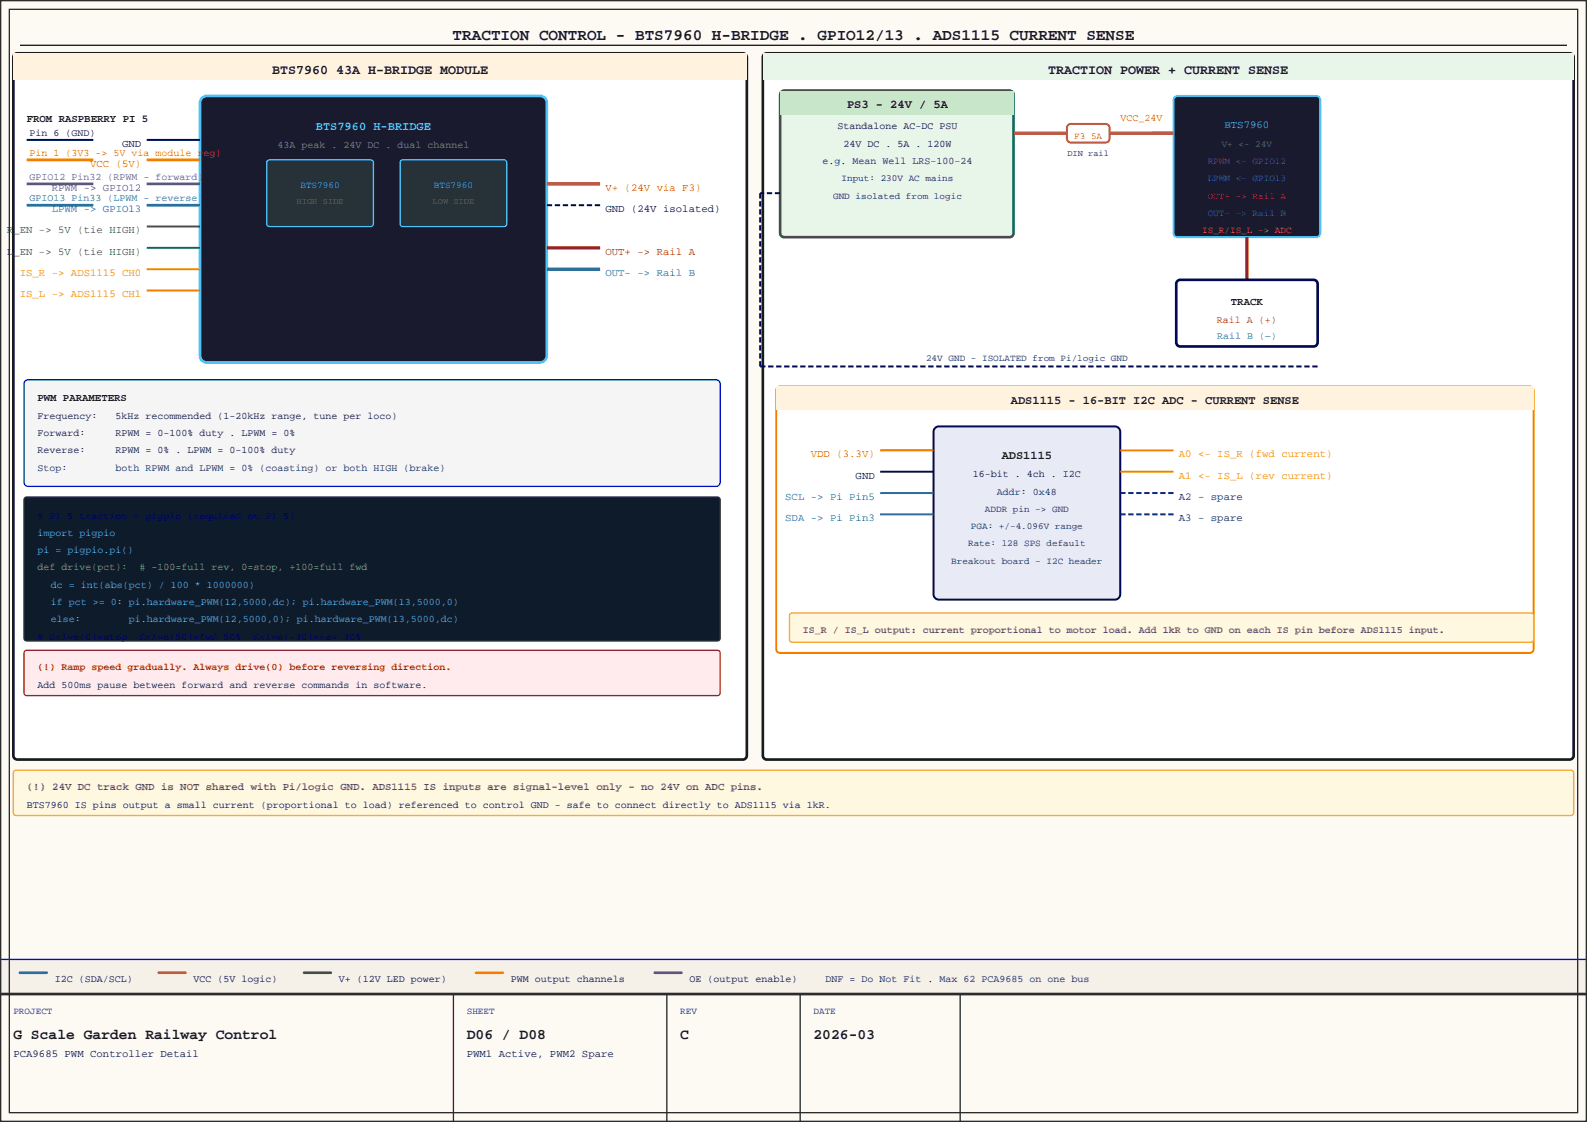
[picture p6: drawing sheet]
<svg xmlns="http://www.w3.org/2000/svg" width="420mm" height="297mm" viewBox="0 0 420 297" stroke-linecap="round" stroke-linejoin="round" font-family="sans-serif">
<defs><g id="words">
<text font-size="4.2" fill="#1a1a1a" x="119.8" y="10.5">TRACTION CONTROL - BTS7960 H-BRIDGE . GPIO12/13 . ADS1115 CURRENT SENSE</text>
<g font-size="3.9" fill="#1a1a1a">
<text x="3.5" y="275">G Scale Garden Railway Control</text>
<text x="123.5" y="275">D06 / D08</text>
<text x="180" y="275">C</text>
<text x="215.3" y="275">2026-03</text>
</g>
<g font-size="3.5" fill="#1a1a1a">
<text x="72" y="19.6">BTS7960 43A H-BRIDGE MODULE</text>
<text x="277.4" y="19.6">TRACTION POWER + CURRENT SENSE</text>
</g>
<g font-size="3.2" fill="#1a1a1a">
<text x="224.2" y="28.7">PS3 - 24V / 5A</text>
<text x="267.5" y="107">ADS1115 - 16-BIT I2C ADC - CURRENT SENSE</text>
<text x="265.1" y="121.5">ADS1115</text>
</g>
<text font-size="3.2" fill="#4fc3f7" x="83.6" y="34.3">BTS7960 H-BRIDGE</text>
<g font-size="2.8" fill="#1a1a1a">
<text x="7.1" y="32.2">FROM RASPBERRY PI 5</text>
<text x="325.8" y="80.8">TRACK</text>
<text x="9.9" y="106.2">PWM PARAMETERS</text>
</g>
<text font-size="2.8" fill="#4fc3f7" x="324.1" y="33.9">BTS7960</text>
<g font-size="2.8" fill="#000555">
<text x="32.3" y="38.9">GND</text>
<text x="160.2" y="56.2">GND (24V isolated)</text>
<text x="226.4" y="126.7">GND</text>
</g>
<g font-size="2.8" fill="#e65100">
<text x="23.9" y="44.2">VCC (5V)</text>
<text x="214.6" y="121.1">VDD (3.3V)</text>
</g>
<text font-size="2.8" fill="#7b1fa2" x="13.7" y="50.5">RPWM -&gt; GPIO12</text>
<text font-size="2.8" fill="#d84315" x="160.2" y="50.5">V+ (24V via F3)</text>
<g font-size="2.8" fill="#1565c0">
<text x="13.7" y="56.2">LPWM -&gt; GPIO13</text>
<text x="160.2" y="73.1">OUT- -&gt; Rail B</text>
<text x="207.8" y="132.3">SCL -&gt; Pi Pin5</text>
<text x="207.8" y="138">SDA -&gt; Pi Pin3</text>
</g>
<g font-size="2.8" fill="#2e7d32">
<text x="1.8" y="61.8">R_EN -&gt; 5V (tie HIGH)</text>
<text x="1.8" y="67.4">L_EN -&gt; 5V (tie HIGH)</text>
</g>
<text font-size="2.8" fill="#b71c1c" x="160.2" y="67.4">OUT+ -&gt; Rail A</text>
<g font-size="2.8" fill="#f57c00">
<text x="5.2" y="73.1">IS_R -&gt; ADS1115 CH0</text>
<text x="5.2" y="78.7">IS_L -&gt; ADS1115 CH1</text>
<text x="312" y="121.1">A0 &lt;- IS_R (fwd current)</text>
<text x="312" y="126.7">A1 &lt;- IS_L (rev current)</text>
</g>
<g font-size="2.8" fill="#000888">
<text x="312" y="132.3">A2 - spare</text>
<text x="312" y="138">A3 - spare</text>
</g>
<text font-size="2.8" fill="#795548" x="7.1" y="209.2">(!) 24V DC track GND is NOT shared with Pi/logic GND. ADS1115 IS inputs are signal-level only - no 24V on ADC pins.</text>
<g font-size="2.8" fill="#000666">
<text x="3.5" y="279.8">PCA9685 PWM Controller Detail</text>
<text x="123.5" y="279.8">PWM1 Active, PWM2 Spare</text>
</g>
<g font-size="2.6" fill="#000555">
<text x="221.6" y="34.3">Standalone AC-DC PSU</text>
<text x="7.8" y="36">Pin 6 (GND)</text>
<text x="223.2" y="38.8">24V DC . 5A . 120W</text>
<text x="9.9" y="110.8">Frequency:</text>
<text x="30.5" y="110.8">5kHz recommended (1-20kHz range, tune per loco)</text>
<text x="9.9" y="115.4">Forward:</text>
<text x="9.9" y="120">Reverse:</text>
<text x="30.5" y="115.4">RPWM = 0-100% duty . LPWM = 0%</text>
<text x="30.5" y="120">RPWM = 0% . LPWM = 0-100% duty</text>
<text x="257.5" y="126.3">16-bit . 4ch . I2C</text>
<text x="9.9" y="182.1">Add 500ms pause between forward and reverse commands in software.</text>
<text x="7.1" y="213.8">BTS7960 IS pins output a small current (proportional to load) referenced to control GND - safe to connect directly to ADS1115 via 1kR.</text>
<text x="14.5" y="260">I2C (SDA/SCL)</text>
<text x="51.2" y="260">VCC (5V logic)</text>
<text x="89.6" y="260">V+ (12V LED power)</text>
<text x="135.2" y="260">PWM output channels</text>
<text x="182.5" y="260">OE (output enable)</text>
</g>
<text font-size="2.6" fill="#d84315" x="296.6" y="32.1">VCC_24V</text>
<text font-size="2.6" fill="#e65100" x="7.8" y="41.3">Pin 1 (3V3 -&gt; 5V via module reg)</text>
<text font-size="2.6" fill="#78909c" x="73.4" y="39.2">43A peak . 24V DC . dual channel</text>
<text font-size="2.6" fill="#7b1fa2" x="7.8" y="47.7">GPIO12 Pin32 (RPWM - forward)</text>
<g font-size="2.6" fill="#000888">
<text x="217.7" y="43.4">e.g. Mean Well LRS-100-24</text>
<text x="9.9" y="124.6">Stop:</text>
<text x="30.5" y="124.6">both RPWM and LPWM = 0% (coasting) or both HIGH (brake)</text>
<text x="263.8" y="130.9">Addr: 0x48</text>
<text x="9.9" y="137.3"># Pi 5 traction - pigpio (required on Pi 5)</text>
<text x="9.9" y="169.4"># drive(0)=stop</text>
<text x="36.9" y="169.4">drive(50)=fwd 50%</text>
<text x="67.1" y="169.4">drive(-30)=rev 30%</text>
<text x="218.5" y="260">DNF = Do Not Fit . Max 62 PCA9685 on one bus</text>
</g>
<g font-size="2.6" fill="#1565c0">
<text x="7.8" y="53.3">GPIO13 Pin33 (LPWM - reverse)</text>
<text x="322.1" y="89.6">Rail B (−)</text>
</g>
<g font-size="2.6" fill="#b71c1c">
<text x="322.1" y="85.4">Rail A (+)</text>
<text x="9.9" y="177.5">(!) Ramp speed gradually. Always drive(0) before reversing direction.</text>
</g>
<g font-size="2.6" fill="#4fc3f7">
<text x="9.9" y="141.8">import pigpio</text>
<text x="9.9" y="146.4">pi = pigpio.pi()</text>
<text x="13.4" y="155.6">dc = int(abs(pct) / 100 * 1000000)</text>
<text x="13.4" y="160.2">if pct &gt;= 0: pi.hardware_PWM(12,5000,dc); pi.hardware_PWM(13,5000,0)</text>
<text x="13.4" y="164.8">else:</text>
<text x="34.1" y="164.8">pi.hardware_PWM(12,5000,0); pi.hardware_PWM(13,5000,dc)</text>
</g>
<g font-size="2.6" fill="#81c784">
<text x="9.9" y="151">def drive(pct):</text>
<text x="36.9" y="151"># -100=full rev, 0=stop, +100=full fwd</text>
</g>
<text font-size="2.6" fill="#795548" x="212.5" y="167.6">IS_R / IS_L output: current proportional to motor load. Add 1kR to GND on each IS pin before ADS1115 input.</text>
<text font-size="2.5" fill="#d84315" x="284.3" y="36.7">F3 5A</text>
<text font-size="2.5" fill="#546e7a" x="323.3" y="38.8">V+ &lt;- 24V</text>
<g font-size="2.5" fill="#000888">
<text x="222.7" y="48">Input: 230V AC mains</text>
<text x="220.5" y="52.6">GND isolated from logic</text>
<text x="245.1" y="95.6">24V GND - ISOLATED from Pi/logic GND</text>
<text x="260.6" y="135.5">ADDR pin -&gt; GND</text>
<text x="256.9" y="140.1">PGA: +/-4.096V range</text>
<text x="251.8" y="149.2">Breakout board - I2C header</text>
<text x="256.2" y="144.6">Rate: 128 SPS default</text>
</g>
<text font-size="2.5" fill="#7b1fa2" x="319.6" y="43.4">RPWM &lt;- GPIO12</text>
<g font-size="2.5" fill="#1565c0">
<text x="319.6" y="48">LPWM &lt;- GPIO13</text>
<text x="319.6" y="57.2">OUT- -&gt; Rail B</text>
</g>
<g font-size="2.5" fill="#4fc3f7">
<text x="79.5" y="49.8">BTS7960</text>
<text x="114.8" y="49.8">BTS7960</text>
</g>
<text font-size="2.5" fill="#b71c1c" x="319.6" y="52.6">OUT+ -&gt; Rail A</text>
<text font-size="2.5" fill="#f57c00" x="318.1" y="61.7">IS_R/IS_L -&gt; ADC</text>
<g font-size="2.5" fill="#000999">
<text x="3.5" y="268.4">PROJECT</text>
<text x="123.5" y="268.4">SHEET</text>
<text x="180" y="268.4">REV</text>
<text x="215.3" y="268.4">DATE</text>
</g>
<text font-size="2.3" fill="#000888" x="282.5" y="41.3">DIN rail</text>
<g font-size="2.3" fill="#546e7a">
<text x="78.5" y="54">HIGH SIDE</text>
<text x="114.5" y="54">LOW SIDE</text>
</g>
</g></defs>
<path d="M0 0h420v297h-420z" fill-rule="evenodd" fill="#fdfaf4"/>
<path d="M5.3 12h409.4" fill="none" stroke="#1a1a1a" stroke-width=".35"/>
<path d="M4 14.3l.6-.2h192a1.06 1.06 0 0 1 1 1.1v184.8a1.06 1.06 0 0 1-1 1.1h-192a1.06 1.06 0 0 1-1.1-1.1v-184.8z" fill-rule="evenodd" fill="#fff" stroke="#1a1a1a" stroke-width=".71" stroke-linecap="butt"/>
<path d="M3.5 14.1h194.1v7.1h-194.1z" fill-rule="evenodd" fill="#fff3e0"/>
<path d="M53.5 25.9l1.2-.5h88.2a1.76 1.76 0 0 1 1.8 1.8v67a1.76 1.76 0 0 1-1.8 1.7h-88.2a1.76 1.76 0 0 1-1.8-1.7v-67z" fill-rule="evenodd" fill="#1a1a2e" stroke="#4fc3f7" stroke-width=".71" stroke-linecap="butt"/>
<g fill="#263238" stroke="#4fc3f7" stroke-width=".35">
<path d="M70.8 42.5l.5-.2h26.8a.71 .71 0 0 1 .7 .7v16.3a.71 .71 0 0 1-.7 .7h-26.8a.71 .71 0 0 1-.7-.7v-16.3z" fill-rule="evenodd"/>
<path d="M106.1 42.5l.5-.2h26.8a.71 .71 0 0 1 .7 .7v16.3a.71 .71 0 0 1-.7 .7h-26.8a.71 .71 0 0 1-.7-.7v-16.3z" fill-rule="evenodd"/>
</g>
<path d="M7.1 37h17.6M38.8 37h14.1" fill="none" stroke="#000555" stroke-width=".53"/>
<path d="M7.1 42.3h17.6M38.8 42.3h14.1" fill="none" stroke="#e65100" stroke-width=".71" stroke-linecap="butt"/>
<path d="M7.1 48.7h17.6M38.8 48.7h14.1" fill="none" stroke="#7b1fa2" stroke-width=".71" stroke-linecap="butt"/>
<path d="M7.1 54.3h17.6M38.8 54.3h14.1" fill="none" stroke="#1565c0" stroke-width=".71" stroke-linecap="butt"/>
<path d="M38.8 60h14.1M38.8 65.6h14.1" fill="none" stroke="#2e7d32" stroke-width=".53"/>
<path d="M38.8 71.3h14.1M38.8 76.9h14.1" fill="none" stroke="#f57c00" stroke-width=".53"/>
<path d="M144.7 48.7h14.1" fill="none" stroke="#d84315" stroke-width=".88" stroke-linecap="butt"/>
<path d="M144.7 54.3h14.1" fill="none" stroke="#000555" stroke-width=".53" stroke-dasharray="1.4 .7" stroke-linecap="butt"/>
<path d="M144.7 65.6h14.1" fill="none" stroke="#b71c1c" stroke-width=".88" stroke-linecap="butt"/>
<path d="M144.7 71.3h14.1" fill="none" stroke="#1565c0" stroke-width=".88" stroke-linecap="butt"/>
<path d="M6.8 100.7l.6-.2h182.1a1.06 1.06 0 0 1 1.1 1.1v26.1a1.06 1.06 0 0 1-1.1 1h-182.1a1.06 1.06 0 0 1-1-1v-26.1z" fill-rule="evenodd" fill="#f5f5f5" stroke="#000ddd" stroke-width=".35"/>
<path d="M6.6 131.8l.5-.2h182.8a.71 .71 0 0 1 .7 .7v36.7a.71 .71 0 0 1-.7 .7h-182.8a.71 .71 0 0 1-.7-.7v-36.7z" fill-rule="evenodd" fill="#0d1b2a" stroke="#263238" stroke-width=".35"/>
<path d="M6.6 172.3l.5-.2h182.8a.71 .71 0 0 1 .7 .7v10.6a.71 .71 0 0 1-.7 .7h-182.8a.71 .71 0 0 1-.7-.7v-10.6z" fill-rule="evenodd" fill="#ffebee" stroke="#b71c1c" stroke-width=".35"/>
<path d="M202.1 14.5l.8-.4h212.5a1.06 1.06 0 0 1 1.1 1.1v184.8a1.06 1.06 0 0 1-1.1 1.1h-212.5a1.06 1.06 0 0 1-1-1.1v-184.8z" fill-rule="evenodd" fill="#fff" stroke="#1a1a1a" stroke-width=".71" stroke-linecap="butt"/>
<path d="M201.9 14.1h214.6v7.1h-214.6z" fill-rule="evenodd" fill="#e8f5e9"/>
<path d="M206.9 24.2l.6-.2h59.7a1.06 1.06 0 0 1 1 1v36.7a1.06 1.06 0 0 1-1 1.1h-59.7a1.06 1.06 0 0 1-1-1.1v-36.7z" fill-rule="evenodd" fill="#e8f5e9" stroke="#2e7d32" stroke-width=".71" stroke-linecap="butt"/>
<path d="M206.5 24h61.7v6.3h-61.7z" fill-rule="evenodd" fill="#c8e6c9"/>
<path d="M268.2 35.3h14.2" fill="none" stroke="#d84315" stroke-width=".88" stroke-linecap="butt"/>
<path d="M282.6 33.2l.8-.4h9.2a1.06 1.06 0 0 1 1 1.1v2.8a1.06 1.06 0 0 1-1 1h-9.2a1.06 1.06 0 0 1-1-1v-2.8z" fill-rule="evenodd" fill="#fff" stroke="#d84315" stroke-width=".53"/>
<path d="M293.6 35.3h17" fill="none" stroke="#d84315" stroke-width=".88" stroke-linecap="butt"/>
<path d="M310.8 25.8l.8-.4h36.8a1.06 1.06 0 0 1 1 1.1v35.2a1.06 1.06 0 0 1-1 1.1h-36.8a1.06 1.06 0 0 1-1-1.1v-35.2z" fill-rule="evenodd" fill="#1a1a2e" stroke="#4fc3f7" stroke-width=".53"/>
<path d="M304.9 35.3h5.7" fill="none" stroke="#d84315" stroke-width=".88" stroke-linecap="butt"/>
<path d="M330 62.8v11.3" fill="none" stroke="#b71c1c" stroke-width=".88" stroke-linecap="butt"/>
<path d="M311.7 74.3l.7-.2h35.2a1.06 1.06 0 0 1 1.1 1v15.6a1.06 1.06 0 0 1-1.1 1h-35.2a1.06 1.06 0 0 1-1.1-1v-15.6z" fill-rule="evenodd" fill="#fff" stroke="#000555" stroke-width=".71" stroke-linecap="butt"/>
<path d="M201.2 51.1v45.9M206.5 51.1h-5.3M201.2 97h148.2" fill="none" stroke="#000555" stroke-width=".53" stroke-dasharray="1.4 .7" stroke-linecap="butt"/>
<path d="M205.6 102.7l.9-.4h198.3a1.06 1.06 0 0 1 1.1 1.1v68.4a1.06 1.06 0 0 1-1.1 1h-198.3a1.06 1.06 0 0 1-1.1-1v-68.4z" fill-rule="evenodd" fill="#fff" stroke="#f57c00" stroke-width=".53"/>
<path d="M205.4 102.3h200.5v6.3h-200.5z" fill-rule="evenodd" fill="#fff3e0"/>
<path d="M247.6 113.1l.9-.2h46.6a1.41 1.41 0 0 1 1.4 1.4v43a1.41 1.41 0 0 1-1.4 1.4h-46.6a1.41 1.41 0 0 1-1.4-1.4v-43v-.5z" fill-rule="evenodd" fill="#e8eaf6" stroke="#000555" stroke-width=".53"/>
<path d="M232.9 119.2h14.2" fill="none" stroke="#e65100" stroke-width=".53"/>
<path d="M232.9 124.9h14.2" fill="none" stroke="#000555" stroke-width=".53"/>
<path d="M232.9 130.5h14.2M232.9 136.2h14.2" fill="none" stroke="#1565c0" stroke-width=".53"/>
<path d="M296.5 119.2h14.1M296.5 124.9h14.1" fill="none" stroke="#f57c00" stroke-width=".53"/>
<path d="M296.5 130.5h14.1M296.5 136.2h14.1" fill="none" stroke="#000888" stroke-width=".53" stroke-dasharray="1.4 .7" stroke-linecap="butt"/>
<g fill="#fff8e1" stroke="#f9a825" stroke-width=".35">
<path d="M209.1 162.5l.5-.2h195.6a.71 .71 0 0 1 .7 .7v6.3a.71 .71 0 0 1-.7 .7h-195.6a.71 .71 0 0 1-.7-.7v-6.3z" fill-rule="evenodd"/>
<path d="M3.7 204.1l.5-.2h411.6a.71 .71 0 0 1 .7 .7v10.6a.71 .71 0 0 1-.7 .7h-411.6a.71 .71 0 0 1-.7-.7v-10.6z" fill-rule="evenodd"/>
</g>
<path d="M0 254h420v9.1h-420z" fill-rule="evenodd" fill="#f5f0e8"/>
<path d="M0 254h420" fill="none" stroke="#000ccc" stroke-width=".35"/>
<path d="M5.1 257.2l7.3-.1 .3 .4-.3 .3h-7.1l-.3-.1z" fill-rule="evenodd" fill="#1565c0"/>
<path d="M41.8 257.2l7.3-.1 .3 .4-.3 .3h-7.1l-.3-.1z" fill-rule="evenodd" fill="#d84315"/>
<path d="M80.2 257.3l.3-.2h7l.4 .4-.4 .3h-7l-.3-.1z" fill-rule="evenodd" fill="#2e7d32"/>
<path d="M125.7 257.3l.3-.2h7.1l.3 .4-.3 .3h-7.1l-.3-.1z" fill-rule="evenodd" fill="#ff6f00"/>
<path d="M173.1 257.2l7.3-.1 .3 .4-.3 .3h-7.1l-.3-.1z" fill-rule="evenodd" fill="#7b1fa2"/>
<path d="M0 263.1h420v33.9h-420z" fill-rule="evenodd" fill="#fdfaf4"/>
<path d="M0 0h420v297h-420zM0 263.1h420" fill="none" stroke="#2c2c2c" stroke-width=".71" stroke-linecap="butt"/>
<path d="M2.5 2.5h415v292h-415zM120 263.1v33.9M176.5 263.1v33.9M211.8 263.1v33.9M254.1 263.1v33.9" fill="none" stroke="#2c2c2c" stroke-width=".35"/>
<use href="#words"/>
</svg>
